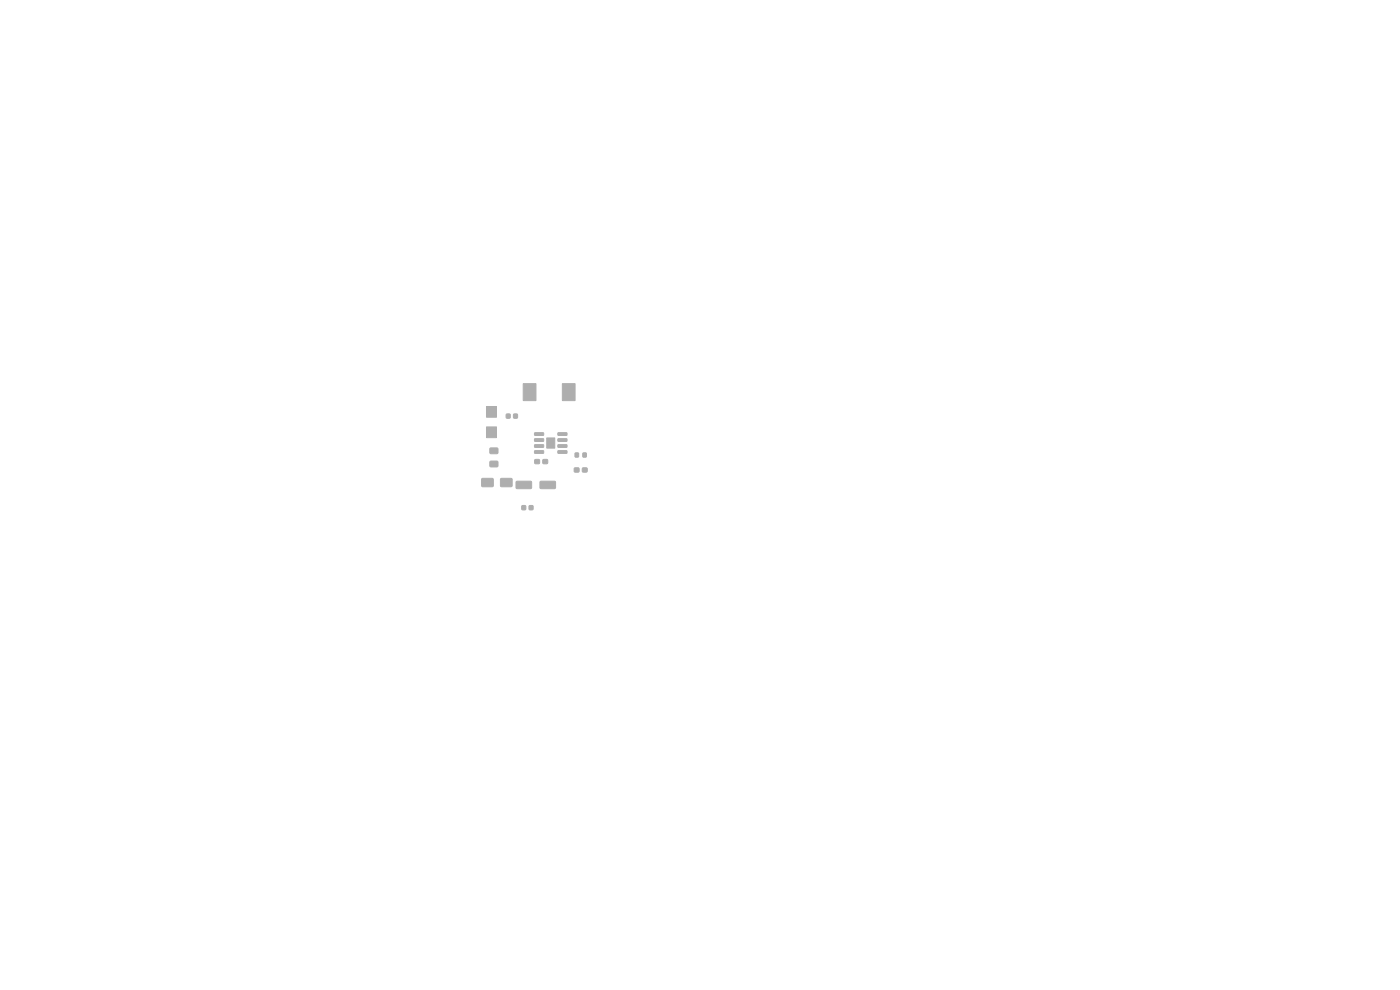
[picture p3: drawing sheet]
<svg xmlns="http://www.w3.org/2000/svg" width="297mm" height="210mm" viewBox="0 0 297 210" stroke-linecap="round" stroke-linejoin="round" font-family="sans-serif">
<g fill="#bba9a4" stroke="#bba9a4" stroke-width=".21">
<path d="M116 92.9h1.7v2.2h-1.7z"/>
<path d="M109.5 102.1h3.1l.2 .2v1.2l-.3 .2h-2.9l-.1-.3z"/>
<path d="M114.6 102.1h3.1l.2 .2-.1 1.2-.2 .2h-2.9l-.2-.3z"/>
<path d="M113.4 91.8h1.9v.5l-1.8 .1z"/>
<path d="M113.4 93.1h1.9v.5h-1.8z"/>
<path d="M113.4 94.4l1.9-.1v.5l-1.8 .1z"/>
<path d="M113.4 95.6h1.9v.5l-1.8 .1z"/>
<path d="M118.4 95.6h1.8l.1 .5-1.9 .1z"/>
<path d="M118.4 94.4l1.8-.1 .1 .5-1.9 .1z"/>
<path d="M118.4 93.1h1.8l.1 .5h-1.9z"/>
<path d="M118.4 91.8h1.8l.1 .5-1.9 .1z"/>
<path d="M121.9 99.3h.9v.8h-.9z"/>
<path d="M123.6 99.3h.9v.8h-.9z"/>
<path d="M102.2 101.5h2.4v1.7h-2.4z"/>
<path d="M106.2 101.5h2.4v1.7h-2.4z"/>
<path d="M115.2 97.5h.9v.8h-.9z"/>
<path d="M113.5 97.5h.9v.8h-.9z"/>
<path d="M104 97.9l1.5-.1 .1 .3v.8l-.2 .2-1.3-.1-.2-.2z"/>
<path d="M104 95.1l1.5-.1 .1 .3v.8l-.2 .2-1.3-.1-.2-.2z"/>
<path d="M122 96.1h.7v.8h-.7z"/>
<path d="M123.7 96.1h.7v.8h-.7z"/>
<path d="M110.7 107.3h.8v.8h-.8z"/>
<path d="M112.3 107.3h.7v.8h-.7z"/>
<path d="M107.4 87.9h.8v.8h-.8z"/>
<path d="M109 87.9h.7v.8h-.7z"/>
<path d="M111 81.4h2.7v3.6h-2.7z"/>
<path d="M119.3 81.4h2.7v3.6h-2.7z"/>
<path d="M103.2 86.2h2.1v2.3h-2.1z"/>
<path d="M103.2 90.6h2.1v2.2h-2.1z"/>
</g>
</svg>
